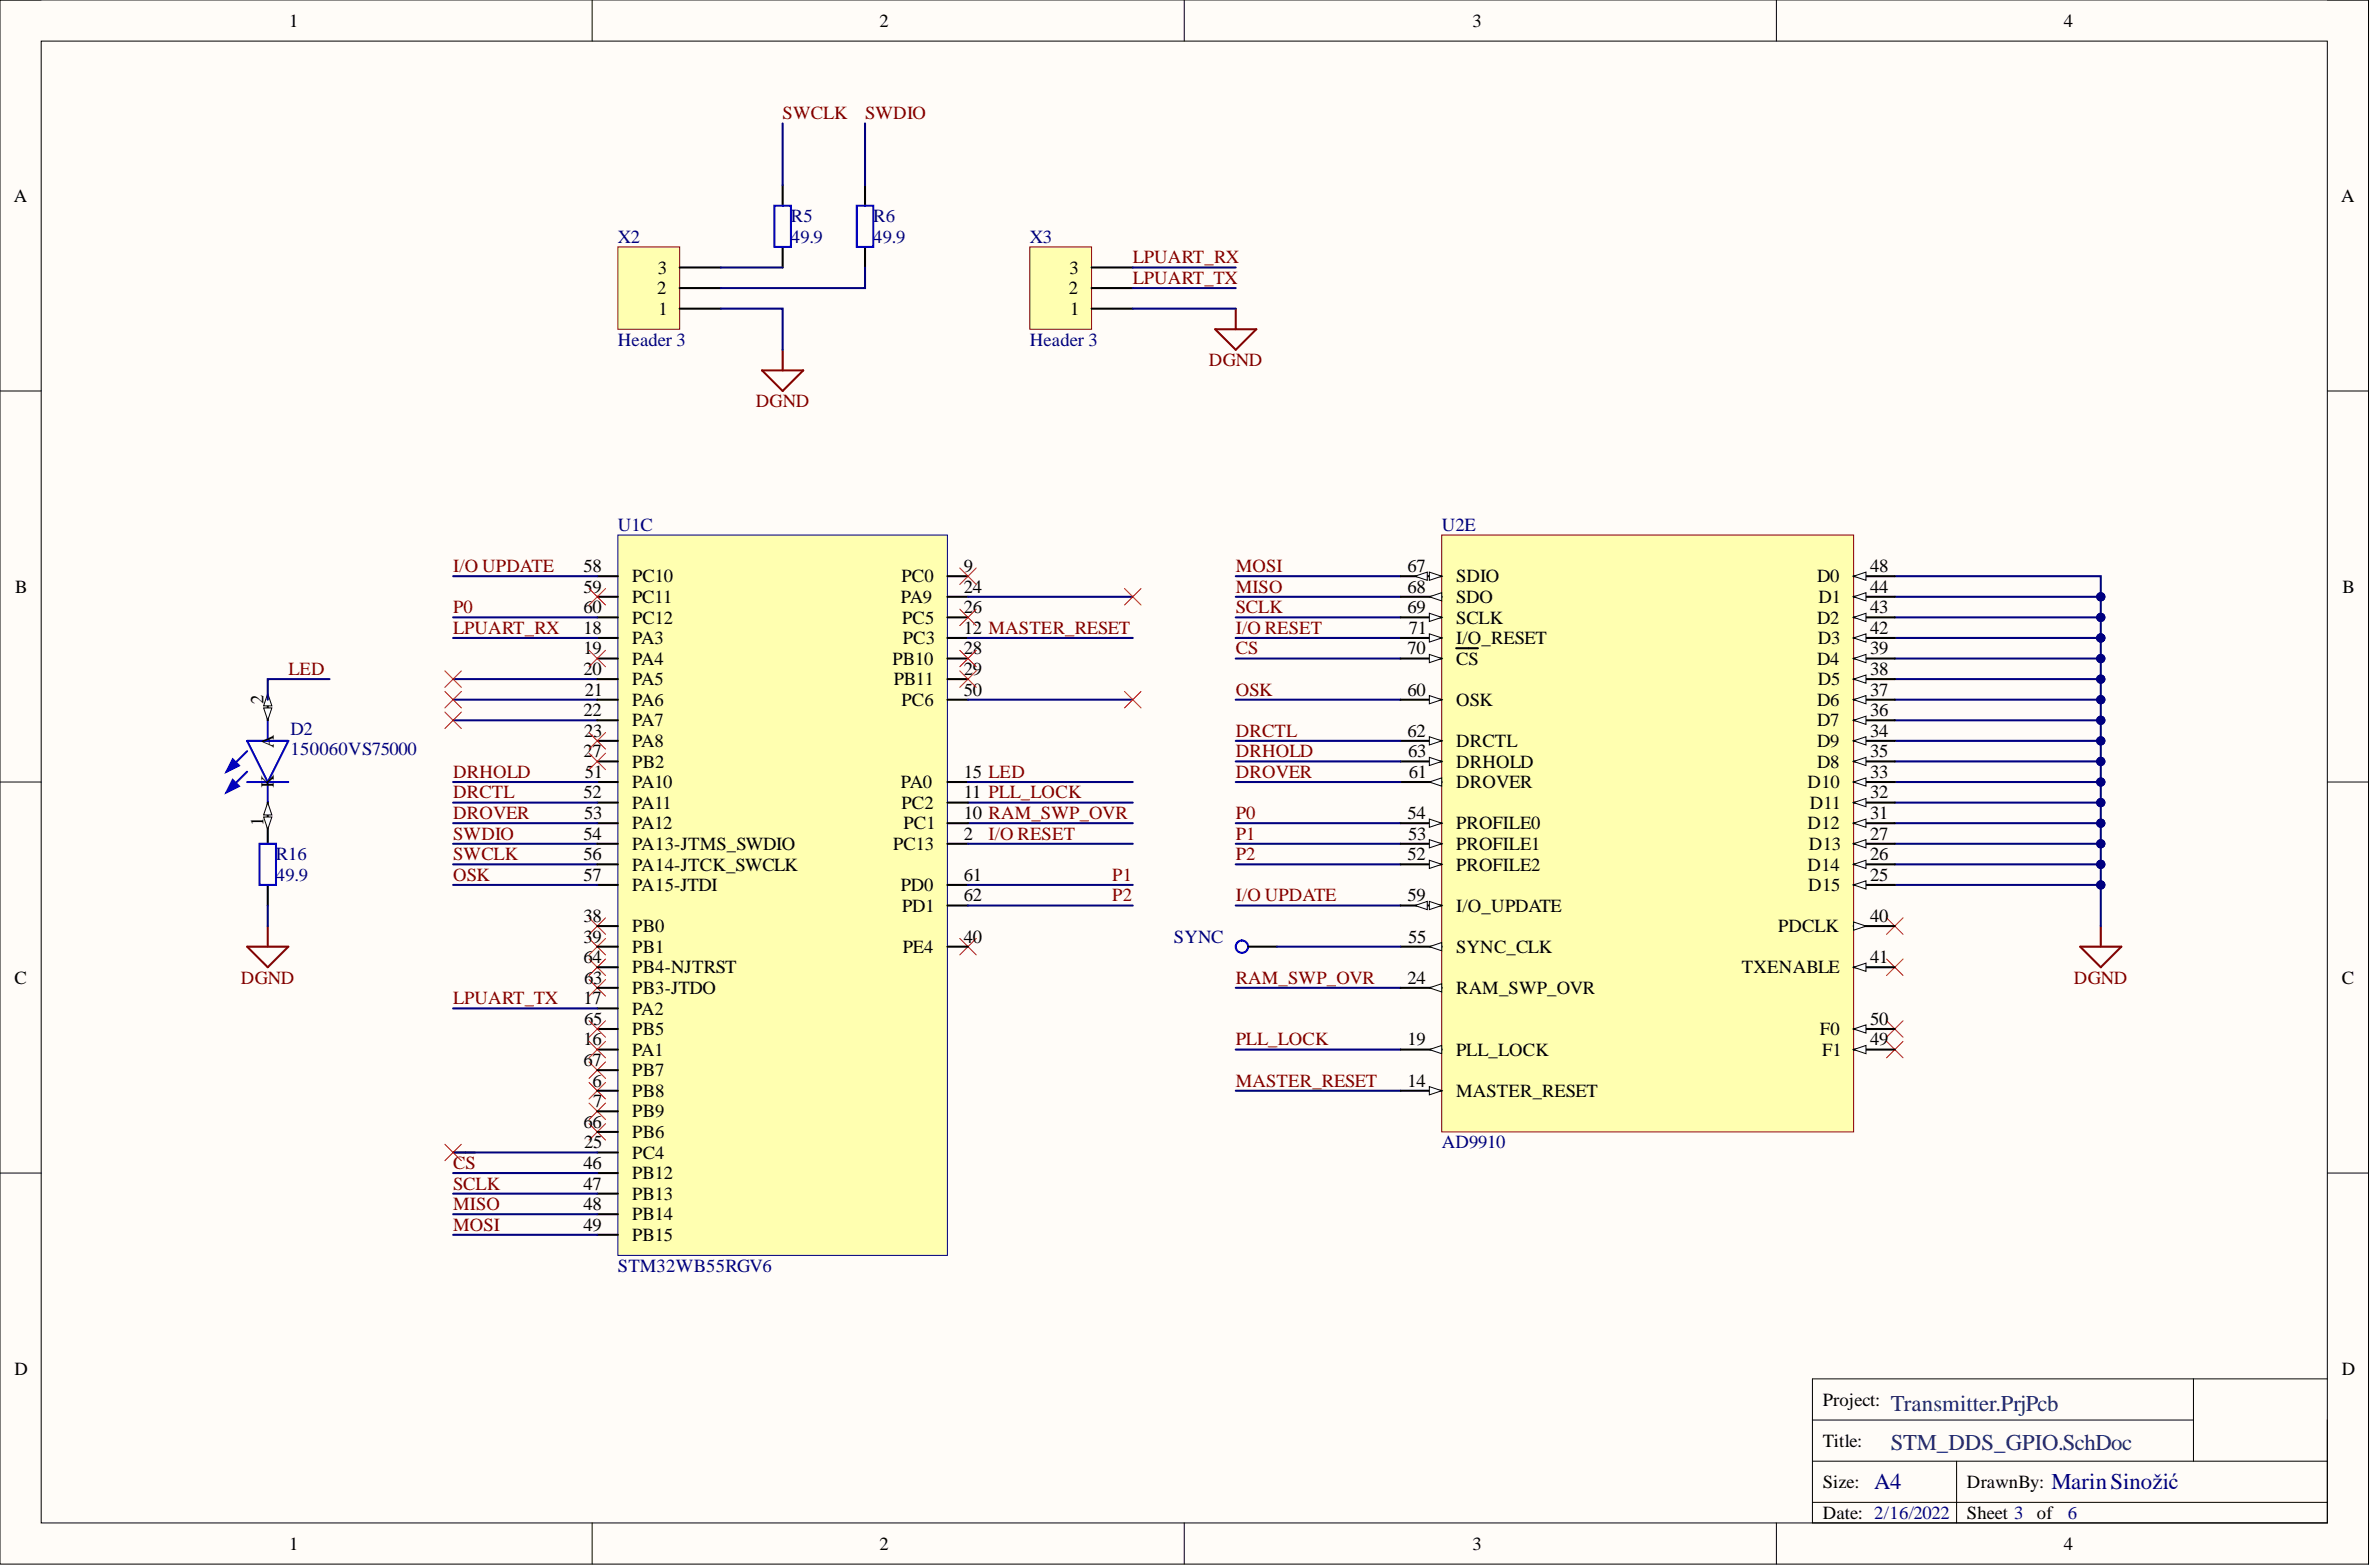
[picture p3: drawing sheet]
<svg xmlns="http://www.w3.org/2000/svg" width="292mm" height="193mm" viewBox="0 0 292 193" stroke-linecap="round" stroke-linejoin="round" font-family="sans-serif">
<defs><g id="words">
<g font-size="2.8" fill="#073763">
<text x="232.9" y="173.8">Transmitter.PrjPcb</text>
<text x="232.9" y="178.6">STM_DDS_GPIO.SchDoc</text>
</g>
<g font-size="2.8" fill="#000080">
<text x="230.9" y="183.4">A4</text>
<text x="252.7" y="183.4">MarinSinožić</text>
</g>
<g font-size="2.3">
<text x="35.6" y="3.3">1</text>
<text x="108.3" y="3.3">2</text>
<text x="181.4" y="3.3">3</text>
<text x="254.2" y="3.3">4</text>
<text x="1.7" y="24.8">A</text>
<text x="288.4" y="24.8">A</text>
<text x="81" y="33.7">3</text>
<text x="131.8" y="33.7">3</text>
<text x="80.9" y="36.2">2</text>
<text x="81.1" y="38.8">1</text>
<text x="131.7" y="36.2">2</text>
<text x="131.9" y="38.8">1</text>
<text x="71.9" y="70.5">58</text>
<text x="77.9" y="71.7">PC10</text>
<text x="111.1" y="71.7">PC0</text>
<text x="118.7" y="70.5">9</text>
<text x="173.4" y="70.5">67</text>
<text x="179.4" y="71.7">SDIO</text>
<text x="223.9" y="71.7">D0</text>
<text x="230.4" y="70.5">48</text>
<text x="1.9" y="73">B</text>
<text x="71.9" y="73">59</text>
<text x="71.9" y="75.5">60</text>
<text x="77.9" y="74.3">PC11</text>
<text x="77.9" y="76.8">PC12</text>
<text x="111" y="74.3">PA9</text>
<text x="111.1" y="76.8">PC5</text>
<text x="118.7" y="73">24</text>
<text x="118.7" y="75.5">26</text>
<text x="173.4" y="75.5">69</text>
<text x="173.4" y="73">68</text>
<text x="179.4" y="76.8">SCLK</text>
<text x="179.4" y="74.3">SDO</text>
<text x="223.9" y="76.8">D2</text>
<text x="224" y="74.3">D1</text>
<text x="230.4" y="73">44</text>
<text x="230.4" y="75.5">43</text>
<text x="288.6" y="73">B</text>
<text x="71.9" y="78.1">18</text>
<text x="71.9" y="80.6">19</text>
<text x="71.9" y="83.1">20</text>
<text x="77.9" y="79.3">PA3</text>
<text x="77.9" y="81.9">PA4</text>
<text x="110" y="81.9">PB10</text>
<text x="111.2" y="79.3">PC3</text>
<text x="118.7" y="80.6">28</text>
<text x="118.7" y="83.1">29</text>
<text x="118.7" y="78.1">12 MASTER_RESET</text>
<text x="173.4" y="80.6">70</text>
<text x="173.6" y="78.1">71</text>
<text x="179.4" y="81.9">CS</text>
<text x="179.4" y="79.3">I/O_RESET</text>
<text x="223.9" y="81.9">D4</text>
<text x="224" y="79.3">D3</text>
<text x="230.4" y="78.1">42</text>
<text x="230.4" y="80.6">39</text>
<text x="230.4" y="83.1">38</text>
<text x="32.5" y="86.7" transform="rotate(-90 32.5 86.7)">2</text>
<text x="71.9" y="88.2">22</text>
<text x="72.1" y="85.7">21</text>
<text x="77.9" y="84.4">PA5</text>
<text x="77.9" y="86.9">PA6</text>
<text x="77.9" y="89.5">PA7</text>
<text x="110.1" y="84.4">PB11</text>
<text x="111.1" y="86.9">PC6</text>
<text x="118.7" y="85.7">50</text>
<text x="173.4" y="85.7">60</text>
<text x="179.4" y="86.9">OSK</text>
<text x="223.9" y="86.9">D6</text>
<text x="223.9" y="89.5">D7</text>
<text x="224" y="84.4">D5</text>
<text x="230.4" y="85.7">37</text>
<text x="230.4" y="88.2">36</text>
<text x="33.7" y="92.1" transform="rotate(-90 33.7 92.1)">A</text>
<text x="71.9" y="93.3">27</text>
<text x="72" y="90.7">23</text>
<text x="72.1" y="95.8">51</text>
<text x="77.9" y="92">PA8</text>
<text x="77.9" y="94.5">PB2</text>
<text x="118.7" y="95.8">15 LED</text>
<text x="173.4" y="90.7">62</text>
<text x="173.5" y="93.3">63</text>
<text x="173.6" y="95.8">61</text>
<text x="179.4" y="92">DRCTL</text>
<text x="179.4" y="94.5">DRHOLD</text>
<text x="223.9" y="92">D9</text>
<text x="223.9" y="94.5">D8</text>
<text x="230.4" y="90.7">34</text>
<text x="230.4" y="93.3">35</text>
<text x="230.4" y="95.8">33</text>
<text x="32.5" y="101.7" transform="rotate(-90 32.5 101.7)">1</text>
<text x="33.7" y="97.1" transform="rotate(-90 33.7 97.1)">K</text>
<text x="71.9" y="98.3">52</text>
<text x="72" y="100.9">53</text>
<text x="77.9" y="97.1">PA10</text>
<text x="77.9" y="99.6">PA11</text>
<text x="111" y="97.1">PA0</text>
<text x="111.1" y="99.6">PC2</text>
<text x="118.7" y="98.3">11 PLL_LOCK</text>
<text x="118.7" y="100.9">10 RAM_SWP_OVR</text>
<text x="173.4" y="100.9">54</text>
<text x="179.4" y="97.1">DROVER</text>
<text x="222.7" y="97.1">D10</text>
<text x="222.9" y="99.6">D11</text>
<text x="230.4" y="98.3">32</text>
<text x="230.4" y="100.9">31</text>
<text x="71.9" y="103.4">54</text>
<text x="71.9" y="105.9">56</text>
<text x="77.9" y="102.1">PA12</text>
<text x="77.9" y="104.7">PA13-JTMS_SWDIO</text>
<text x="77.9" y="107.2">PA14-JTCK_SWCLK</text>
<text x="110" y="104.7">PC13</text>
<text x="111.3" y="102.1">PC1</text>
<text x="118.7" y="103.4">2</text>
<text x="173.4" y="105.9">52</text>
<text x="173.5" y="103.4">53</text>
<text x="179.4" y="102.1">PROFILE0</text>
<text x="179.4" y="104.7">PROFILE1</text>
<text x="179.4" y="107.2">PROFILE2</text>
<text x="222.7" y="102.1">D12</text>
<text x="222.7" y="107.2">D14</text>
<text x="222.9" y="104.7">D13</text>
<text x="230.4" y="103.4">27</text>
<text x="230.4" y="105.9">26</text>
<text x="71.9" y="108.5">57</text>
<text x="71.9" y="113.5">38</text>
<text x="77.9" y="109.7">PA15-JTDI</text>
<text x="111" y="109.7">PD0</text>
<text x="111.1" y="112.3">PD1</text>
<text x="118.7" y="108.5">61</text>
<text x="118.7" y="111">62</text>
<text x="173.4" y="111">59</text>
<text x="179.4" y="112.3">I/O_UPDATE</text>
<text x="222.8" y="109.7">D15</text>
<text x="230.4" y="108.5">25</text>
<text x="230.4" y="113.5">40</text>
<text x="71.9" y="118.6">64</text>
<text x="71.9" y="116.1">39</text>
<text x="77.9" y="119.9">PB4-NJTRST</text>
<text x="77.9" y="117.3">PB1</text>
<text x="77.9" y="114.8">PB0</text>
<text x="111.2" y="117.3">PE4</text>
<text x="118.7" y="116.1">40</text>
<text x="173.5" y="116.1">55</text>
<text x="179.4" y="117.3">SYNC_CLK</text>
<text x="214.6" y="119.9">TXENABLE</text>
<text x="219.1" y="114.8">PDCLK</text>
<text x="230.4" y="118.6">41</text>
<text x="1.8" y="121.1">C</text>
<text x="71.9" y="123.7">17</text>
<text x="72" y="121.1">63</text>
<text x="77.9" y="122.4">PB3-JTDO</text>
<text x="77.9" y="124.9">PA2</text>
<text x="173.4" y="121.1">24</text>
<text x="179.4" y="122.4">RAM_SWP_OVR</text>
<text x="288.5" y="121.1">C</text>
<text x="71.9" y="128.7">16</text>
<text x="71.9" y="131.3">67</text>
<text x="72" y="126.2">65</text>
<text x="77.9" y="127.5">PB5</text>
<text x="77.9" y="130">PA1</text>
<text x="173.4" y="128.7">19</text>
<text x="179.4" y="130">PLL_LOCK</text>
<text x="224.2" y="127.5">F0</text>
<text x="224.5" y="130">F1</text>
<text x="230.4" y="128.7">49</text>
<text x="230.4" y="126.2">50</text>
<text x="73" y="133.8">6</text>
<text x="73.1" y="136.3">7</text>
<text x="77.9" y="135.1">PB8</text>
<text x="77.9" y="137.6">PB9</text>
<text x="77.9" y="132.5">PB7</text>
<text x="173.4" y="133.8">14</text>
<text x="179.4" y="135.1">MASTER_RESET</text>
<text x="71.9" y="138.9">66</text>
<text x="71.9" y="144">46</text>
<text x="72" y="141.4">25</text>
<text x="77.9" y="140.1">PB6</text>
<text x="77.9" y="142.7">PC4</text>
<text x="71.9" y="146.5">47</text>
<text x="71.9" y="149">48</text>
<text x="77.9" y="145.2">PB12</text>
<text x="77.9" y="147.8">PB13</text>
<text x="71.9" y="151.6">49</text>
<text x="77.9" y="150.3">PB14</text>
<text x="77.9" y="152.8">PB15</text>
<text x="1.8" y="169.3">D</text>
<text x="224.6" y="173.1">Project:</text>
<text x="288.5" y="169.3">D</text>
<text x="224.6" y="178.2">Title:</text>
<text x="224.6" y="183.2">Size:</text>
<text x="242.3" y="183.2">DrawnBy:</text>
<text x="35.6" y="190.8">1</text>
<text x="108.3" y="190.8">2</text>
<text x="181.4" y="190.8">3</text>
<text x="224.6" y="187">Date: 2/16/2022</text>
<text x="242.3" y="187">Sheet 3</text>
<text x="250.9" y="187">of</text>
<text x="254.2" y="190.8">4</text>
</g>
<g font-size="2.3" fill="#800000">
<text x="96.4" y="14.7">SWCLK</text>
<text x="106.6" y="14.7">SWDIO</text>
<text x="139.6" y="32.4">LPUART_RX</text>
<text x="139.6" y="35">LPUART_TX</text>
<text x="148.9" y="45.1">DGND</text>
<text x="93.1" y="50.2">DGND</text>
<text x="55.8" y="70.5">I/O UPDATE</text>
<text x="152.2" y="70.5">MOSI</text>
<text x="55.8" y="75.5">P0</text>
<text x="152.2" y="75.5">SCLK</text>
<text x="152.2" y="73">MISO</text>
<text x="35.5" y="83.1">LED</text>
<text x="55.8" y="78.1">LPUART_RX</text>
<text x="152.2" y="80.6">CS</text>
<text x="152.2" y="78.1">I/O RESET</text>
<text x="152.2" y="85.7">OSK</text>
<text x="55.8" y="95.8">DRHOLD</text>
<text x="152.2" y="90.7">DRCTL</text>
<text x="152.2" y="93.3">DRHOLD</text>
<text x="152.2" y="95.8">DROVER</text>
<text x="55.8" y="98.3">DRCTL</text>
<text x="55.8" y="100.9">DROVER</text>
<text x="152.2" y="100.9">P0</text>
<text x="55.8" y="103.4">SWDIO</text>
<text x="55.8" y="105.9">SWCLK</text>
<text x="121.8" y="103.4">I/O RESET</text>
<text x="152.2" y="103.4">P1</text>
<text x="152.2" y="105.9">P2</text>
<text x="55.8" y="108.5">OSK</text>
<text x="137" y="108.5">P1</text>
<text x="137" y="111">P2</text>
<text x="152.2" y="111">I/O UPDATE</text>
<text x="29.7" y="121.1">DGND</text>
<text x="55.8" y="123.7">LPUART_TX</text>
<text x="152.2" y="121.1">RAM_SWP_OVR</text>
<text x="255.5" y="121.1">DGND</text>
<text x="152.2" y="128.7">PLL_LOCK</text>
<text x="152.2" y="133.8">MASTER_RESET</text>
<text x="55.8" y="144">CS</text>
<text x="55.8" y="149">MISO</text>
<text x="55.8" y="146.5">SCLK</text>
<text x="55.8" y="151.6">MOSI</text>
</g>
<g font-size="2.3" fill="#000080">
<text x="76.1" y="29.9">X2</text>
<text x="97.4" y="27.4">R5</text>
<text x="97.4" y="29.9">49.9</text>
<text x="107.6" y="27.4">R6</text>
<text x="107.6" y="29.9">49.9</text>
<text x="126.9" y="29.9">X3</text>
<text x="76.1" y="42.6">Header 3</text>
<text x="126.9" y="42.6">Header 3</text>
<text x="76.1" y="65.4">U1C</text>
<text x="177.6" y="65.4">U2E</text>
<text x="35.8" y="90.5">D2</text>
<text x="35.8" y="93">150060VS75000</text>
<text x="34" y="105.9">R16</text>
<text x="34" y="108.5">49.9</text>
<text x="144.6" y="116.1">SYNC</text>
<text x="177.6" y="141.4">AD9910</text>
<text x="76.1" y="156.6">STM32WB55RGV6</text>
<text x="254.7" y="187">6</text>
</g>
</g></defs>
<path d="M0 0h291.8v192.6h-291.8z" fill-rule="evenodd" fill="#fffcf8"/>
<path d="M0 0h291.8v192.6h-291.8z" fill="none" stroke="#000" stroke-width=".12"/>
<path d="M5.1 5.1h281.6v182.4h-281.6z" fill-rule="evenodd" fill="#fffcf8"/>
<g fill="none" stroke="#000" stroke-width=".12">
<path d="M0 0h5.1M72.9 0v5.1M145.9 0v5.1M218.8 0v5.1M286.7 0h5.1v5.1M5.1 5.1h281.6v182.4h-281.6zM0 48.1h5.1M286.7 48.1h5.1M0 96.3h5.1M286.7 96.3h5.1M0 144.5h5.1M286.7 144.5h5.1"/>
<path d="M223.3 174.9h46.9M223.3 179.9h63.4M241 179.9v7.6M270.2 169.8v10.1M286.7 169.8h-63.4v17.7h63.4v-12.6M72.9 187.5v5.1M145.9 187.5v5.1M218.8 187.5v5.1M223.3 185h63.4M291.8 187.5v5.1"/>
</g>
<path d="M152.2 78.6h2.7M256.3 116.6h5l-2.5 2.5zM258.8 114v2.6M55.8 141.9h2.7" fill="none" stroke="#800000" stroke-width=".25"/>
<path d="M232.4 113l2 2.1M232.4 118.1l2 2M234.4 113l-2 2.1M234.4 118.1l-2 2M232.4 125.7l2 2M232.4 128.2l2 2.1M234.4 125.7l-2 2M234.4 128.2l-2 2.1" fill="none" stroke="#f00" stroke-width=".12"/>
<g fill="none" stroke="#000080" stroke-width=".25">
<path d="M152.2 76h20.3M152.2 73.5h20.3M152.2 71h20.3M233.4 73.5h25.4M55.8 88.7h17.8M55.8 86.2h17.8M55.8 83.6h17.8M152.2 86.2h20.3M152.2 81.1h20.3M55.8 103.9h17.8M55.8 106.4h17.8M152.2 103.9h20.3"/>
<path d="M152.2 106.4h20.3M152.2 101.4h20.3M152.2 111.5h20.3M152.2 121.6h20.3M152.2 129.3h20.3M152.2 134.3h20.3"/>
</g>
<circle cx="258.8" cy="73.5" r=".51" fill="#000080"/>
<circle cx="258.8" cy="73.5" r=".51" fill="none" stroke="#000080" stroke-width=".12"/>
<path d="M233.4 78.6h25.4" fill="none" stroke="#000080" stroke-width=".25"/>
<circle cx="258.8" cy="78.6" r=".51" fill="#000080"/>
<circle cx="258.8" cy="78.6" r=".51" fill="none" stroke="#000080" stroke-width=".12"/>
<path d="M258.8 78.6v2.5" fill="none" stroke="#000080" stroke-width=".25"/>
<circle cx="258.8" cy="81.1" r=".51" fill="#000080"/>
<circle cx="258.8" cy="81.1" r=".51" fill="none" stroke="#000080" stroke-width=".12"/>
<circle cx="258.8" cy="78.6" r=".51" fill="#000080"/>
<circle cx="258.8" cy="78.6" r=".51" fill="none" stroke="#000080" stroke-width=".12"/>
<path d="M233.4 83.6h25.4" fill="none" stroke="#000080" stroke-width=".25"/>
<circle cx="258.8" cy="83.6" r=".51" fill="#000080"/>
<circle cx="258.8" cy="83.6" r=".51" fill="none" stroke="#000080" stroke-width=".12"/>
<path d="M233.4 86.2h25.4" fill="none" stroke="#000080" stroke-width=".25"/>
<circle cx="258.8" cy="86.2" r=".51" fill="#000080"/>
<circle cx="258.8" cy="86.2" r=".51" fill="none" stroke="#000080" stroke-width=".12"/>
<path d="M233.4 88.7h25.4" fill="none" stroke="#000080" stroke-width=".25"/>
<circle cx="258.8" cy="88.7" r=".51" fill="#000080"/>
<circle cx="258.8" cy="88.7" r=".51" fill="none" stroke="#000080" stroke-width=".12"/>
<path d="M233.4 91.2h25.4" fill="none" stroke="#000080" stroke-width=".25"/>
<circle cx="258.8" cy="91.2" r=".51" fill="#000080"/>
<circle cx="258.8" cy="91.2" r=".51" fill="none" stroke="#000080" stroke-width=".12"/>
<path d="M233.4 93.8h25.4" fill="none" stroke="#000080" stroke-width=".25"/>
<circle cx="258.8" cy="93.8" r=".51" fill="#000080"/>
<circle cx="258.8" cy="93.8" r=".51" fill="none" stroke="#000080" stroke-width=".12"/>
<path d="M233.4 96.3h25.4" fill="none" stroke="#000080" stroke-width=".25"/>
<circle cx="258.8" cy="96.3" r=".51" fill="#000080"/>
<circle cx="258.8" cy="96.3" r=".51" fill="none" stroke="#000080" stroke-width=".12"/>
<path d="M233.4 98.8h25.4" fill="none" stroke="#000080" stroke-width=".25"/>
<circle cx="258.8" cy="98.8" r=".51" fill="#000080"/>
<circle cx="258.8" cy="98.8" r=".51" fill="none" stroke="#000080" stroke-width=".12"/>
<path d="M233.4 101.4h25.4" fill="none" stroke="#000080" stroke-width=".25"/>
<circle cx="258.8" cy="101.4" r=".51" fill="#000080"/>
<circle cx="258.8" cy="101.4" r=".51" fill="none" stroke="#000080" stroke-width=".12"/>
<path d="M233.4 103.9h25.4" fill="none" stroke="#000080" stroke-width=".25"/>
<circle cx="258.8" cy="103.9" r=".51" fill="#000080"/>
<circle cx="258.8" cy="103.9" r=".51" fill="none" stroke="#000080" stroke-width=".12"/>
<path d="M233.4 106.4h25.4" fill="none" stroke="#000080" stroke-width=".25"/>
<circle cx="258.8" cy="106.4" r=".51" fill="#000080"/>
<circle cx="258.8" cy="106.4" r=".51" fill="none" stroke="#000080" stroke-width=".12"/>
<path d="M233.4 109h25.4" fill="none" stroke="#000080" stroke-width=".25"/>
<circle cx="258.8" cy="109" r=".51" fill="#000080"/>
<circle cx="258.8" cy="109" r=".51" fill="none" stroke="#000080" stroke-width=".12"/>
<path d="M233.4 76h25.4" fill="none" stroke="#000080" stroke-width=".25"/>
<circle cx="258.8" cy="76" r=".51" fill="#000080"/>
<circle cx="258.8" cy="76" r=".51" fill="none" stroke="#000080" stroke-width=".12"/>
<path d="M233.4 81.1h25.4v32.9" fill="none" stroke="#000080" stroke-width=".25"/>
<circle cx="258.8" cy="81.1" r=".51" fill="#000080"/>
<circle cx="258.8" cy="81.1" r=".51" fill="none" stroke="#000080" stroke-width=".12"/>
<circle cx="258.8" cy="83.6" r=".51" fill="#000080"/>
<circle cx="258.8" cy="83.6" r=".51" fill="none" stroke="#000080" stroke-width=".12"/>
<circle cx="258.8" cy="86.2" r=".51" fill="#000080"/>
<circle cx="258.8" cy="86.2" r=".51" fill="none" stroke="#000080" stroke-width=".12"/>
<circle cx="258.8" cy="88.7" r=".51" fill="#000080"/>
<circle cx="258.8" cy="88.7" r=".51" fill="none" stroke="#000080" stroke-width=".12"/>
<circle cx="258.8" cy="91.2" r=".51" fill="#000080"/>
<circle cx="258.8" cy="91.2" r=".51" fill="none" stroke="#000080" stroke-width=".12"/>
<circle cx="258.8" cy="93.8" r=".51" fill="#000080"/>
<circle cx="258.8" cy="93.8" r=".51" fill="none" stroke="#000080" stroke-width=".12"/>
<circle cx="258.8" cy="96.3" r=".51" fill="#000080"/>
<circle cx="258.8" cy="96.3" r=".51" fill="none" stroke="#000080" stroke-width=".12"/>
<circle cx="258.8" cy="98.8" r=".51" fill="#000080"/>
<circle cx="258.8" cy="98.8" r=".51" fill="none" stroke="#000080" stroke-width=".12"/>
<circle cx="258.8" cy="101.4" r=".51" fill="#000080"/>
<circle cx="258.8" cy="101.4" r=".51" fill="none" stroke="#000080" stroke-width=".12"/>
<circle cx="258.8" cy="103.9" r=".51" fill="#000080"/>
<circle cx="258.8" cy="103.9" r=".51" fill="none" stroke="#000080" stroke-width=".12"/>
<circle cx="258.8" cy="106.4" r=".51" fill="#000080"/>
<circle cx="258.8" cy="106.4" r=".51" fill="none" stroke="#000080" stroke-width=".12"/>
<circle cx="258.8" cy="109" r=".51" fill="#000080"/>
<circle cx="258.8" cy="109" r=".51" fill="none" stroke="#000080" stroke-width=".12"/>
<path d="M233.4 71h25.4v7.6" fill="none" stroke="#000080" stroke-width=".25"/>
<circle cx="258.8" cy="73.5" r=".51" fill="#000080"/>
<circle cx="258.8" cy="73.5" r=".51" fill="none" stroke="#000080" stroke-width=".12"/>
<circle cx="258.8" cy="76" r=".51" fill="#000080"/>
<circle cx="258.8" cy="76" r=".51" fill="none" stroke="#000080" stroke-width=".12"/>
<circle cx="258.8" cy="78.6" r=".51" fill="#000080"/>
<circle cx="258.8" cy="78.6" r=".51" fill="none" stroke="#000080" stroke-width=".12"/>
<path d="M152.2 78.6h20.3M119.3 98.8h20.3M119.3 101.4h20.3" fill="none" stroke="#000080" stroke-width=".25"/>
<g fill="none" stroke="#f00" stroke-width=".12">
<path d="M72.6 113l2 2.1M72.6 115.6l2 2M72.6 118.1l2 2M74.6 113l-2 2.1M74.6 115.6l-2 2M74.6 118.1l-2 2M118.2 115.6l2.1 2M120.3 115.6l-2.1 2M72.6 120.6l2 2.1M72.6 130.8l2 2M72.6 133.3l2 2M72.6 135.8l2 2.1"/>
<path d="M72.6 138.4l2 2M74.6 120.6l-2 2.1M74.6 130.8l-2 2M74.6 133.3l-2 2M74.6 135.8l-2 2.1M74.6 138.4l-2 2"/>
</g>
<path d="M76.1 65.9h40.6v88.7h-40.6z" fill-rule="evenodd" fill="#ffffb0"/>
<path d="M76.1 65.9h40.6v88.7h-40.6z" fill="none" stroke="#000080" stroke-width=".12"/>
<g fill="none" stroke="#000" stroke-width=".25">
<path d="M73.6 71h2.5M73.6 73.5h2.5M73.6 76h2.5M73.6 78.6h2.5M116.7 71h2.6M116.7 73.5h2.6M116.7 76h2.6M116.7 78.6h2.6M73.6 81.1h2.5M73.6 83.6h2.5M73.6 86.2h2.5M73.6 88.7h2.5"/>
<path d="M73.6 91.2h2.5M73.6 93.8h2.5M73.6 96.3h2.5M73.6 98.8h2.5M116.7 81.1h2.6M116.7 83.6h2.6M116.7 86.2h2.6M116.7 96.3h2.6M116.7 98.8h2.6M73.6 119.1h2.5M73.6 103.9h2.5M73.6 101.4h2.5"/>
<path d="M73.6 106.4h2.5M73.6 109h2.5M73.6 116.6h2.5M73.6 114h2.5M116.7 103.9h2.6M116.7 101.4h2.6M116.7 109h2.6M116.7 111.5h2.6M116.7 116.6h2.6M73.6 139.4h2.5M73.6 134.3h2.5M73.6 136.9h2.5"/>
<path d="M73.6 121.6h2.5M73.6 124.2h2.5M73.6 126.7h2.5M73.6 129.3h2.5M73.6 131.8h2.5M73.6 141.9h2.5M73.6 144.5h2.5M73.6 147h2.5M73.6 149.5h2.5M73.6 152.1h2.5"/>
</g>
<path d="M177.6 65.9h50.8v73.5h-50.8z" fill-rule="evenodd" fill="#ffffb0"/>
<path d="M177.6 65.9h50.8v73.5h-50.8z" fill="none" stroke="#800000" stroke-width=".12"/>
<path d="M172.5 76h5.1" fill="none" stroke="#000" stroke-width=".25"/>
<path d="M176.1 75.5l1.5 .5-1.5 .5z" fill="#f8fcff"/>
<path d="M176.1 75.5l1.5 .5-1.5 .5z" fill="none" stroke="#000" stroke-width=".12"/>
<path d="M172.5 81.1h5.1" fill="none" stroke="#000" stroke-width=".25"/>
<path d="M176.1 80.6l1.5 .5-1.5 .5z" fill="#f8fcff"/>
<path d="M176.1 80.6l1.5 .5-1.5 .5z" fill="none" stroke="#000" stroke-width=".12"/>
<path d="M179.4 79.8h2.7M172.5 86.2h5.1" fill="none" stroke="#000" stroke-width=".25"/>
<path d="M176.1 85.7l1.5 .5-1.5 .5z" fill="#f8fcff"/>
<path d="M176.1 85.7l1.5 .5-1.5 .5z" fill="none" stroke="#000" stroke-width=".12"/>
<path d="M172.5 71h5.1" fill="none" stroke="#000" stroke-width=".25"/>
<path d="M176.1 70.5l1.5 .5-1.5 .5z" fill="#f8fcff"/>
<path d="M176.1 70.5l1.5 .5-1.5 .5z" fill="none" stroke="#000" stroke-width=".12"/>
<path d="M174.3 71l1.5-.5v1z" fill="#f8fcff"/>
<path d="M174.3 71l1.5-.5v1z" fill="none" stroke="#000" stroke-width=".12"/>
<path d="M172.5 78.6h5.1" fill="none" stroke="#000" stroke-width=".25"/>
<path d="M176.1 78.1l1.5 .5-1.5 .5z" fill="#f8fcff"/>
<path d="M176.1 78.1l1.5 .5-1.5 .5z" fill="none" stroke="#000" stroke-width=".12"/>
<path d="M172.5 101.4h5.1" fill="none" stroke="#000" stroke-width=".25"/>
<path d="M176.1 100.9l1.5 .5-1.5 .5z" fill="#f8fcff"/>
<path d="M176.1 100.9l1.5 .5-1.5 .5z" fill="none" stroke="#000" stroke-width=".12"/>
<path d="M172.5 103.9h5.1" fill="none" stroke="#000" stroke-width=".25"/>
<path d="M176.1 103.4l1.5 .5-1.5 .5z" fill="#f8fcff"/>
<path d="M176.1 103.4l1.5 .5-1.5 .5z" fill="none" stroke="#000" stroke-width=".12"/>
<path d="M172.5 106.4h5.1" fill="none" stroke="#000" stroke-width=".25"/>
<path d="M176.1 105.9l1.5 .5-1.5 .5z" fill="#f8fcff"/>
<path d="M176.1 105.9l1.5 .5-1.5 .5z" fill="none" stroke="#000" stroke-width=".12"/>
<path d="M172.5 111.5h5.1" fill="none" stroke="#000" stroke-width=".25"/>
<path d="M176.1 111l1.5 .5-1.5 .5z" fill="#f8fcff"/>
<path d="M176.1 111l1.5 .5-1.5 .5z" fill="none" stroke="#000" stroke-width=".12"/>
<path d="M174.3 111.5l1.5-.5v1z" fill="#f8fcff"/>
<path d="M174.3 111.5l1.5-.5v1z" fill="none" stroke="#000" stroke-width=".12"/>
<path d="M172.5 91.2h5.1" fill="none" stroke="#000" stroke-width=".25"/>
<path d="M176.1 90.7l1.5 .5-1.5 .5z" fill="#f8fcff"/>
<path d="M176.1 90.7l1.5 .5-1.5 .5z" fill="none" stroke="#000" stroke-width=".12"/>
<path d="M172.5 93.8h5.1" fill="none" stroke="#000" stroke-width=".25"/>
<path d="M176.1 93.3l1.5 .5-1.5 .5z" fill="#f8fcff"/>
<path d="M176.1 93.3l1.5 .5-1.5 .5z" fill="none" stroke="#000" stroke-width=".12"/>
<path d="M172.5 96.3h5.1" fill="none" stroke="#000" stroke-width=".25"/>
<path d="M176.1 96.3l1.5-.5v1z" fill="#f8fcff"/>
<path d="M176.1 96.3l1.5-.5v1z" fill="none" stroke="#000" stroke-width=".12"/>
<path d="M228.4 71h5" fill="none" stroke="#000" stroke-width=".25"/>
<path d="M228.4 71l1.5-.5v1z" fill="#f8fcff"/>
<path d="M228.4 71l1.5-.5v1z" fill="none" stroke="#000" stroke-width=".12"/>
<path d="M228.4 73.5h5" fill="none" stroke="#000" stroke-width=".25"/>
<path d="M228.4 73.5l1.5-.5v1z" fill="#f8fcff"/>
<path d="M228.4 73.5l1.5-.5v1z" fill="none" stroke="#000" stroke-width=".12"/>
<path d="M228.4 76h5" fill="none" stroke="#000" stroke-width=".25"/>
<path d="M228.4 76l1.5-.5v1z" fill="#f8fcff"/>
<path d="M228.4 76l1.5-.5v1z" fill="none" stroke="#000" stroke-width=".12"/>
<path d="M228.4 78.6h5" fill="none" stroke="#000" stroke-width=".25"/>
<path d="M228.4 78.6l1.5-.5v1z" fill="#f8fcff"/>
<path d="M228.4 78.6l1.5-.5v1z" fill="none" stroke="#000" stroke-width=".12"/>
<path d="M228.4 81.1h5" fill="none" stroke="#000" stroke-width=".25"/>
<path d="M228.4 81.1l1.5-.5v1z" fill="#f8fcff"/>
<path d="M228.4 81.1l1.5-.5v1z" fill="none" stroke="#000" stroke-width=".12"/>
<path d="M228.4 83.6h5" fill="none" stroke="#000" stroke-width=".25"/>
<path d="M228.4 83.6l1.5-.5v1z" fill="#f8fcff"/>
<path d="M228.4 83.6l1.5-.5v1z" fill="none" stroke="#000" stroke-width=".12"/>
<path d="M228.4 86.2h5" fill="none" stroke="#000" stroke-width=".25"/>
<path d="M228.4 86.2l1.5-.5v1z" fill="#f8fcff"/>
<path d="M228.4 86.2l1.5-.5v1z" fill="none" stroke="#000" stroke-width=".12"/>
<path d="M228.4 88.7h5" fill="none" stroke="#000" stroke-width=".25"/>
<path d="M228.4 88.7l1.5-.5v1z" fill="#f8fcff"/>
<path d="M228.4 88.7l1.5-.5v1z" fill="none" stroke="#000" stroke-width=".12"/>
<path d="M228.4 91.2h5" fill="none" stroke="#000" stroke-width=".25"/>
<path d="M228.4 91.2l1.5-.5v1z" fill="#f8fcff"/>
<path d="M228.4 91.2l1.5-.5v1z" fill="none" stroke="#000" stroke-width=".12"/>
<path d="M228.4 93.8h5" fill="none" stroke="#000" stroke-width=".25"/>
<path d="M228.4 93.8l1.5-.5v1z" fill="#f8fcff"/>
<path d="M228.4 93.8l1.5-.5v1z" fill="none" stroke="#000" stroke-width=".12"/>
<path d="M228.4 96.3h5" fill="none" stroke="#000" stroke-width=".25"/>
<path d="M228.4 96.3l1.5-.5v1z" fill="#f8fcff"/>
<path d="M228.4 96.3l1.5-.5v1z" fill="none" stroke="#000" stroke-width=".12"/>
<path d="M228.4 98.8h5" fill="none" stroke="#000" stroke-width=".25"/>
<path d="M228.4 98.8l1.5-.5v1z" fill="#f8fcff"/>
<path d="M228.4 98.8l1.5-.5v1z" fill="none" stroke="#000" stroke-width=".12"/>
<path d="M228.4 101.4h5" fill="none" stroke="#000" stroke-width=".25"/>
<path d="M228.4 101.4l1.5-.5v1z" fill="#f8fcff"/>
<path d="M228.4 101.4l1.5-.5v1z" fill="none" stroke="#000" stroke-width=".12"/>
<path d="M228.4 103.9h5" fill="none" stroke="#000" stroke-width=".25"/>
<path d="M228.4 103.9l1.5-.5v1z" fill="#f8fcff"/>
<path d="M228.4 103.9l1.5-.5v1z" fill="none" stroke="#000" stroke-width=".12"/>
<path d="M228.4 106.4h5" fill="none" stroke="#000" stroke-width=".25"/>
<path d="M228.4 106.4l1.5-.5v1z" fill="#f8fcff"/>
<path d="M228.4 106.4l1.5-.5v1z" fill="none" stroke="#000" stroke-width=".12"/>
<path d="M228.4 109h5" fill="none" stroke="#000" stroke-width=".25"/>
<path d="M228.4 109l1.5-.5v1z" fill="#f8fcff"/>
<path d="M228.4 109l1.5-.5v1z" fill="none" stroke="#000" stroke-width=".12"/>
<path d="M228.4 119.1h5" fill="none" stroke="#000" stroke-width=".25"/>
<path d="M228.4 119.1l1.5-.5v1z" fill="#f8fcff"/>
<path d="M228.4 119.1l1.5-.5v1z" fill="none" stroke="#000" stroke-width=".12"/>
<path d="M228.4 114h5" fill="none" stroke="#000" stroke-width=".25"/>
<path d="M228.4 113.5l1.5 .5-1.5 .6z" fill="#f8fcff"/>
<path d="M228.4 113.5l1.5 .5-1.5 .6z" fill="none" stroke="#000" stroke-width=".12"/>
<path d="M172.5 134.3h5.1" fill="none" stroke="#000" stroke-width=".25"/>
<path d="M176.1 133.8l1.5 .5-1.5 .5z" fill="#f8fcff"/>
<path d="M176.1 133.8l1.5 .5-1.5 .5z" fill="none" stroke="#000" stroke-width=".12"/>
<path d="M172.5 129.3h5.1" fill="none" stroke="#000" stroke-width=".25"/>
<path d="M176.1 129.3l1.5-.6v1.1z" fill="#f8fcff"/>
<path d="M176.1 129.3l1.5-.6v1.1z" fill="none" stroke="#000" stroke-width=".12"/>
<path d="M228.4 129.3h5" fill="none" stroke="#000" stroke-width=".25"/>
<path d="M228.4 129.3l1.5-.6v1.1z" fill="#f8fcff"/>
<path d="M228.4 129.3l1.5-.6v1.1z" fill="none" stroke="#000" stroke-width=".12"/>
<path d="M228.4 126.7h5" fill="none" stroke="#000" stroke-width=".25"/>
<path d="M228.4 126.7l1.5-.5v1z" fill="#f8fcff"/>
<path d="M228.4 126.7l1.5-.5v1z" fill="none" stroke="#000" stroke-width=".12"/>
<path d="M172.5 73.5h5.1" fill="none" stroke="#000" stroke-width=".25"/>
<path d="M176.1 73.5l1.5-.5v1z" fill="#f8fcff"/>
<path d="M176.1 73.5l1.5-.5v1z" fill="none" stroke="#000" stroke-width=".12"/>
<path d="M172.5 121.6h5.1" fill="none" stroke="#000" stroke-width=".25"/>
<path d="M176.1 121.6l1.5-.5v1.1z" fill="#f8fcff"/>
<path d="M176.1 121.6l1.5-.5v1.1z" fill="none" stroke="#000" stroke-width=".12"/>
<path d="M172.5 116.6h5.1" fill="none" stroke="#000" stroke-width=".25"/>
<path d="M176.1 116.6l1.5-.5v1z" fill="#f8fcff"/>
<path d="M176.1 116.6l1.5-.5v1z" fill="none" stroke="#000" stroke-width=".12"/>
<g fill="none" stroke="#f00" stroke-width=".12">
<path d="M118.2 69.9l2.1 2.1M118.2 75l2.1 2M120.3 69.9l-2.1 2.1M120.3 75l-2.1 2M138.5 72.5l2.1 2M140.6 72.5l-2.1 2M54.8 82.6l2 2M54.8 85.2l2 2M54.8 87.7l2 2M56.8 82.6l-2 2M56.8 85.2l-2 2M56.8 87.7l-2 2"/>
<path d="M72.6 92.8l2 2M72.6 90.2l2 2M74.6 92.8l-2 2M74.6 90.2l-2 2M118.2 80.1l2.1 2M118.2 82.6l2.1 2M120.3 80.1l-2.1 2M120.3 82.6l-2.1 2M138.5 85.2l2.1 2M140.6 85.2l-2.1 2M72.6 125.7l2 2M74.6 125.7l-2 2"/>
<path d="M54.8 140.9l2 2M56.8 140.9l-2 2"/>
</g>
<g fill="none" stroke="#000080" stroke-width=".25">
<path d="M55.8 71h17.8M55.8 76h17.8M55.8 78.6h17.8M119.3 73.5h20.3M119.3 78.6h20.3M55.8 96.3h17.8M55.8 98.8h17.8M119.3 86.2h20.3M152.2 91.2h20.3M152.2 93.8h20.3M152.2 96.3h20.3M55.8 109h17.8"/>
<path d="M55.8 101.4h17.8M119.3 109h20.3M119.3 111.5h20.3M119.3 103.9h20.3M55.8 124.2h17.8M55.8 141.9h17.8M55.8 152.1h17.8M55.8 149.5h17.8M55.8 147h17.8M55.8 144.5h17.8"/>
</g>
<path d="M126.9 30.4h7.6v10.1h-7.6z" fill-rule="evenodd" fill="#ffffb0"/>
<path d="M126.9 30.4h7.6v10.1h-7.6z" fill="none" stroke="#800000" stroke-width=".12"/>
<path d="M134.5 38h5.1M134.5 35.5h5.1M134.5 32.9h5.1" fill="none" stroke="#000" stroke-width=".25"/>
<path d="M76.1 30.4h7.6v10.1h-7.6z" fill-rule="evenodd" fill="#ffffb0"/>
<path d="M76.1 30.4h7.6v10.1h-7.6z" fill="none" stroke="#800000" stroke-width=".12"/>
<path d="M83.7 38h5.1M83.7 35.5h5.1M83.7 32.9h5.1M96.4 22.8v2.5M96.4 30.4v2.5M106.6 22.8v2.5M106.6 30.4v2.5M33 101.4v2.5M33 109v2.5M153.8 116.6h3.5" fill="none" stroke="#000" stroke-width=".25"/>
<g fill="none" stroke="#00f" stroke-width=".25">
<path d="M95.4 25.3h2v5.1h-2zM105.6 25.3h2v5.1h-2zM30.4 91.2h5.1l-2.5 5.1zM30.4 96.3h5.1M30.4 95l-2.5 2.6M30.4 92.5l-2.5 2.5M33 88.7v2.5M33 96.3v2.5M32 103.9h2v5.1h-2z"/>
<circle cx="153" cy="116.6" r=".76"/>
</g>
<path d="M96.4 15.2v7.6M106.6 15.2v7.6M88.8 38h7.6v5.1M88.8 32.9h7.6M106.6 32.9v2.6h-17.8M139.6 32.9h12.6M139.6 35.5h12.6M139.6 38h12.6M33 111.5v2.5" fill="none" stroke="#000080" stroke-width=".25"/>
<path d="M152.2 38v2.5M93.9 45.6h5.1l-2.6 2.5zM96.4 43.1v2.5M149.7 40.5h5.1l-2.6 2.6zM30.4 116.6h5.1l-2.5 2.5zM33 114v2.6" fill="none" stroke="#800000" stroke-width=".25"/>
<path d="M72.6 72.5l2 2M74.6 72.5l-2 2" fill="none" stroke="#f00" stroke-width=".12"/>
<path d="M28.7 96l.7 .8-1.5 .8z" fill="#00f"/>
<path d="M28.7 96l.7 .8-1.5 .8z" fill="none" stroke="#00f" stroke-width=".25"/>
<path d="M28.7 93.5l.7 .8-1.5 .7z" fill="#00f"/>
<path d="M28.7 93.5l.7 .8-1.5 .7z" fill="none" stroke="#00f" stroke-width=".25"/>
<path d="M33 98.8v2.6" fill="none" stroke="#000" stroke-width=".25"/>
<path d="M33 98.8l.5 1.6h-1z" fill="#f8fcff"/>
<path d="M33 98.8l.5 1.6h-1z" fill="none" stroke="#000" stroke-width=".12"/>
<path d="M32.5 100.6h1l-.5 1.5z" fill="#f8fcff"/>
<path d="M32.5 100.6h1l-.5 1.5z" fill="none" stroke="#000" stroke-width=".12"/>
<path d="M33 86.2v2.5" fill="none" stroke="#000" stroke-width=".25"/>
<path d="M32.5 87.2h1l-.5 1.5z" fill="#f8fcff"/>
<path d="M32.5 87.2h1l-.5 1.5z" fill="none" stroke="#000" stroke-width=".12"/>
<path d="M33 85.4l.5 1.5h-1z" fill="#f8fcff"/>
<path d="M33 85.4l.5 1.5h-1z" fill="none" stroke="#000" stroke-width=".12"/>
<path d="M40.6 83.6h-7.6v2.6M119.3 96.3h20.3M157.3 116.6h15.2" fill="none" stroke="#000080" stroke-width=".25"/>
<path d="M72.6 80.1l2 2M74.6 80.1l-2 2M72.6 128.2l2 2.1M74.6 128.2l-2 2.1" fill="none" stroke="#f00" stroke-width=".12"/>
<use href="#words"/>
</svg>
